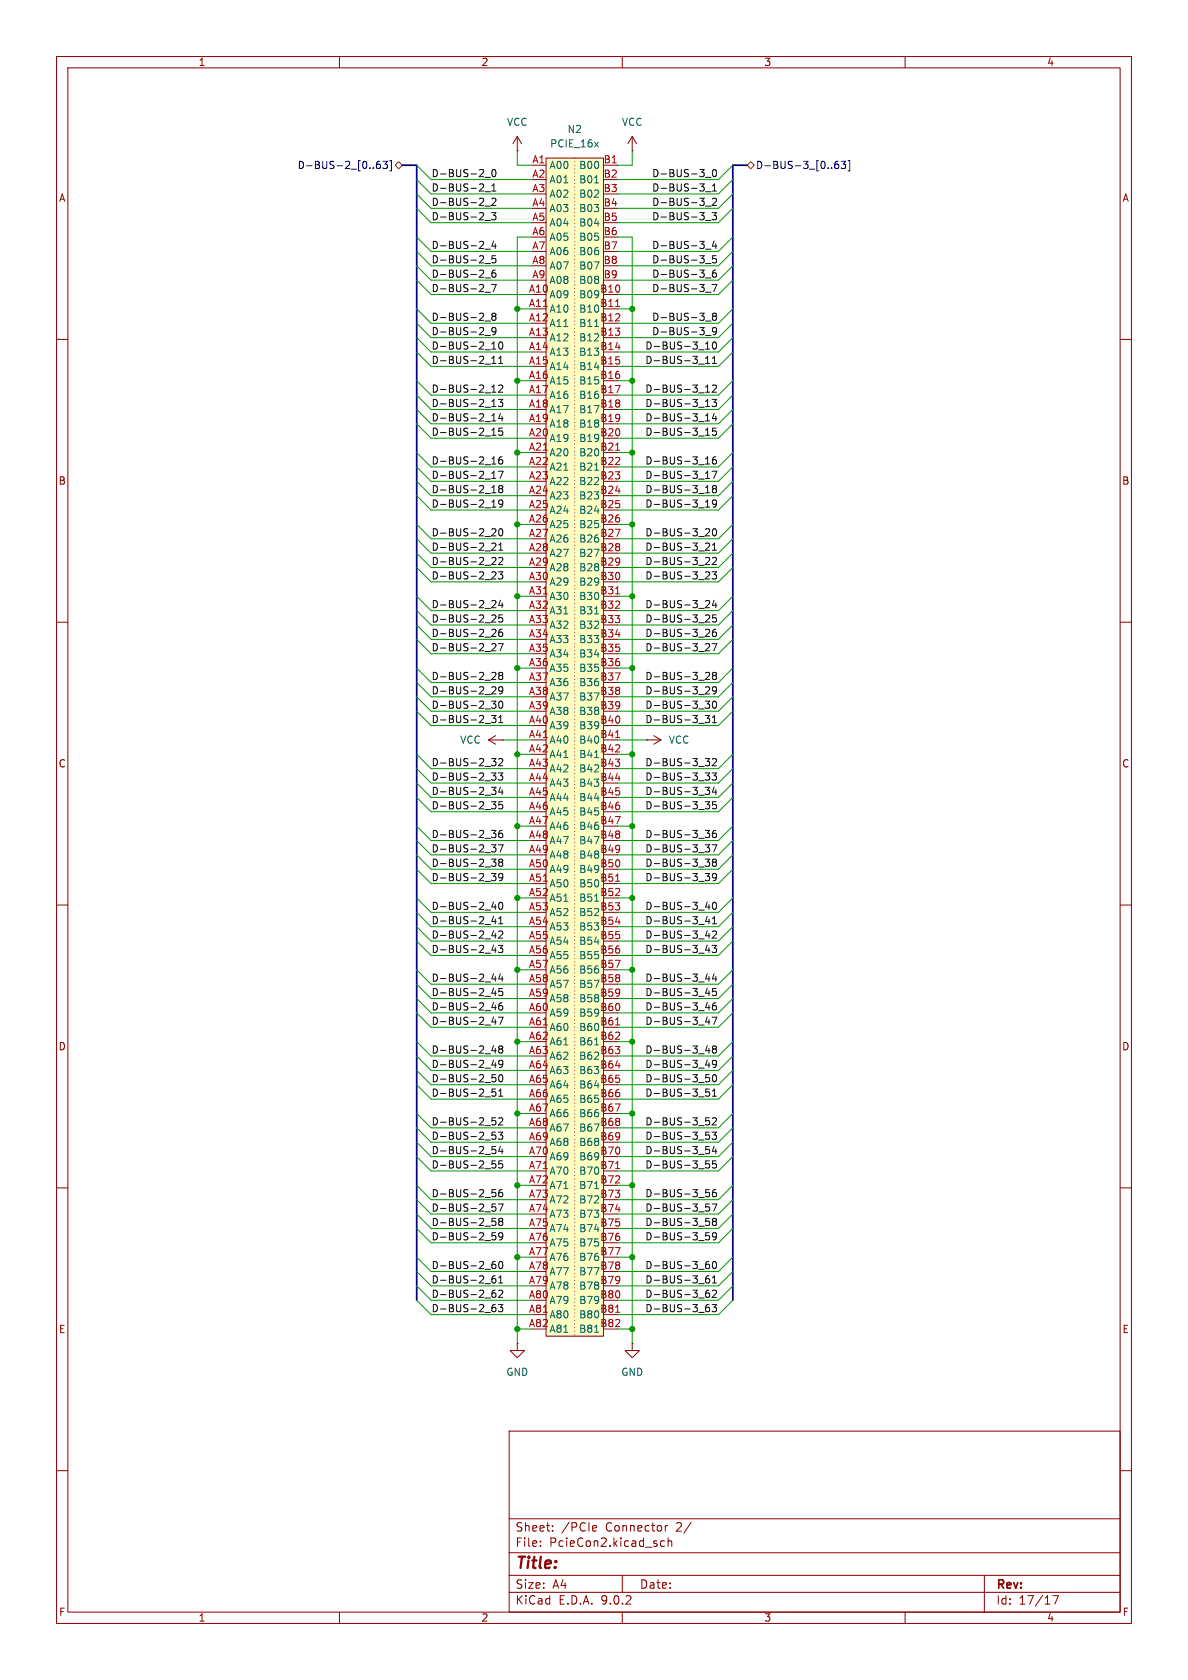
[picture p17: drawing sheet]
<svg xmlns="http://www.w3.org/2000/svg" width="210mm" height="297mm" viewBox="0 0 210 297" stroke-linecap="round" stroke-linejoin="round" font-family="sans-serif">
<defs><g id="words">
<text font-size="2.8" fill="#840000" x="91" y="277.9">Title:</text>
<g font-size="2.1" fill="#840000">
<text x="91" y="273.7">File:</text>
<text x="91" y="271">Sheet:</text>
<text x="97.1" y="273.7">PcieCon2.kicad_sch</text>
<text x="99.2" y="271">/PCIe</text>
<text x="107.1" y="271">Connector</text>
<text x="119.7" y="271">2/</text>
<text x="91" y="281.1">Size:</text>
<text x="97.7" y="281.1">A4</text>
<text x="113" y="281.1">Date:</text>
<text x="176" y="281.3">Rev:</text>
<text x="91" y="283.9">KiCad</text>
<text x="98.7" y="283.9">E.D.A.</text>
<text x="106.3" y="283.9">9.0.2</text>
<text x="176" y="283.9">Id:</text>
<text x="180.1" y="283.9">17/17</text>
</g>
<g font-size="1.8" fill="#840000">
<text x="35" y="11.9">1</text>
<text x="85" y="11.9">2</text>
<text x="135" y="11.9">3</text>
<text x="185" y="11.9">4</text>
<text x="10.3" y="35.9">A</text>
<text x="198.4" y="35.9">A</text>
<text x="10.3" y="85.9">B</text>
<text x="198.3" y="85.9">B</text>
<text x="10.3" y="135.9">C</text>
<text x="198.3" y="135.9">C</text>
<text x="10.3" y="185.9">D</text>
<text x="198.3" y="185.9">D</text>
<text x="10.3" y="235.9">E</text>
<text x="198.3" y="235.9">E</text>
<text x="10.3" y="285.9">F</text>
<text x="35" y="286.9">1</text>
<text x="85" y="286.9">2</text>
<text x="135" y="286.9">3</text>
<text x="185" y="286.9">4</text>
<text x="198.4" y="285.9">F</text>
</g>
<g font-size="1.8" fill="#006464">
<text x="89.5" y="22.5">VCC</text>
<text x="100.2" y="23.7">N2</text>
<text x="109.8" y="22.5">VCC</text>
<text x="97.1" y="26.3">PCIE_16x</text>
<text x="97" y="30.1">A00</text>
<text x="97" y="32.6">A01</text>
<text x="97" y="35.2">A02</text>
<text x="102.3" y="30.1">B00</text>
<text x="102.3" y="32.6">B01</text>
<text x="102.3" y="35.2">B02</text>
<text x="97" y="37.7">A03</text>
<text x="97" y="40.2">A04</text>
<text x="102.3" y="37.7">B03</text>
<text x="102.3" y="40.2">B04</text>
<text x="97" y="42.8">A05</text>
<text x="97" y="45.3">A06</text>
<text x="97" y="47.9">A07</text>
<text x="102.3" y="42.8">B05</text>
<text x="102.3" y="45.3">B06</text>
<text x="102.3" y="47.9">B07</text>
<text x="102.3" y="50.4">B08</text>
<text x="102.3" y="52.9">B09</text>
<text x="97" y="55.5">A10</text>
<text x="102.3" y="55.5">B10</text>
<text x="102.3" y="58">B11</text>
<text x="97" y="63.1">A13</text>
<text x="102.3" y="60.6">B12</text>
<text x="102.3" y="63.1">B13</text>
<text x="102.3" y="65.6">B14</text>
<text x="97" y="70.7">A16</text>
<text x="102.3" y="68.2">B15</text>
<text x="102.3" y="70.7">B16</text>
<text x="102.3" y="73.3">B17</text>
<text x="102.3" y="75.8">B18</text>
<text x="97" y="80.9">A20</text>
<text x="102.3" y="78.3">B19</text>
<text x="102.3" y="80.9">B20</text>
<text x="102.3" y="83.4">B21</text>
<text x="97" y="88.5">A23</text>
<text x="102.3" y="86">B22</text>
<text x="102.3" y="88.5">B23</text>
<text x="102.3" y="91">B24</text>
<text x="102.3" y="93.6">B25</text>
<text x="97" y="96.1">A26</text>
<text x="102.3" y="96.1">B26</text>
<text x="102.3" y="98.7">B27</text>
<text x="102.3" y="101.2">B28</text>
<text x="97" y="106.3">A30</text>
<text x="102.3" y="103.7">B29</text>
<text x="102.3" y="106.3">B30</text>
<text x="97" y="113.9">A33</text>
<text x="102.3" y="108.8">B31</text>
<text x="102.3" y="111.4">B32</text>
<text x="102.3" y="113.9">B33</text>
<text x="97" y="116.4">A34</text>
<text x="102.3" y="116.4">B34</text>
<text x="102.3" y="119">B35</text>
<text x="97" y="121.5">A36</text>
<text x="97" y="124.1">A37</text>
<text x="102.3" y="121.5">B36</text>
<text x="102.3" y="124.1">B37</text>
<text x="81.2" y="131.7">VCC</text>
<text x="97" y="131.7">A40</text>
<text x="102.3" y="126.6">B38</text>
<text x="102.3" y="129.1">B39</text>
<text x="102.3" y="131.7">B40</text>
<text x="118.1" y="131.7">VCC</text>
<text x="102.3" y="134.2">B41</text>
<text x="102.3" y="136.8">B42</text>
<text x="97" y="139.3">A43</text>
<text x="102.3" y="139.3">B43</text>
<text x="102.3" y="141.8">B44</text>
<text x="97" y="146.9">A46</text>
<text x="102.3" y="144.4">B45</text>
<text x="102.3" y="146.9">B46</text>
<text x="102.3" y="149.5">B47</text>
<text x="102.3" y="152">B48</text>
<text x="102.3" y="154.5">B49</text>
<text x="97" y="157.1">A50</text>
<text x="102.3" y="157.1">B50</text>
<text x="102.3" y="159.6">B51</text>
<text x="97" y="164.7">A53</text>
<text x="97" y="167.2">A54</text>
<text x="102.3" y="162.2">B52</text>
<text x="102.3" y="164.7">B53</text>
<text x="102.3" y="167.2">B54</text>
<text x="97" y="172.3">A56</text>
<text x="102.3" y="169.8">B55</text>
<text x="102.3" y="172.3">B56</text>
<text x="97" y="174.9">A57</text>
<text x="102.3" y="174.9">B57</text>
<text x="102.3" y="177.4">B58</text>
<text x="102.3" y="179.9">B59</text>
<text x="97" y="182.5">A60</text>
<text x="102.3" y="182.5">B60</text>
<text x="102.3" y="185">B61</text>
<text x="97" y="190.1">A63</text>
<text x="102.3" y="187.6">B62</text>
<text x="102.3" y="190.1">B63</text>
<text x="97" y="192.6">A64</text>
<text x="97" y="197.7">A66</text>
<text x="102.3" y="192.6">B64</text>
<text x="102.3" y="195.2">B65</text>
<text x="102.3" y="197.7">B66</text>
<text x="97" y="200.3">A67</text>
<text x="102.3" y="200.3">B67</text>
<text x="102.3" y="202.8">B68</text>
<text x="97" y="207.9">A70</text>
<text x="102.3" y="205.3">B69</text>
<text x="102.3" y="207.9">B70</text>
<text x="97" y="215.5">A73</text>
<text x="102.3" y="210.4">B71</text>
<text x="102.3" y="213">B72</text>
<text x="102.3" y="215.5">B73</text>
<text x="102.3" y="218">B74</text>
<text x="102.3" y="220.6">B75</text>
<text x="97" y="223.1">A76</text>
<text x="102.3" y="223.1">B76</text>
<text x="102.3" y="225.7">B77</text>
<text x="97" y="233.3">A80</text>
<text x="102.3" y="228.2">B78</text>
<text x="102.3" y="230.7">B79</text>
<text x="102.3" y="233.3">B80</text>
<text x="97" y="235.8">A81</text>
<text x="102.3" y="235.8">B81</text>
<text x="89.4" y="243.4">GND</text>
<text x="109.7" y="243.4">GND</text>
</g>
<g font-size="1.8" fill="#a90000">
<text x="94" y="29">A1</text>
<text x="106.6" y="29">B1</text>
<text x="94" y="31.5">A2</text>
<text x="94" y="34">A3</text>
<text x="106.6" y="31.5">B2</text>
<text x="106.6" y="34">B3</text>
<text x="94" y="36.6">A4</text>
<text x="94" y="39.1">A5</text>
<text x="94" y="41.7">A6</text>
<text x="106.6" y="36.6">B4</text>
<text x="106.6" y="39.1">B5</text>
<text x="106.6" y="41.7">B6</text>
<text x="94" y="44.2">A7</text>
<text x="94" y="46.7">A8</text>
<text x="106.6" y="44.2">B7</text>
<text x="106.6" y="46.7">B8</text>
<text x="93.4" y="51.8">A10</text>
<text x="94" y="49.3">A9</text>
<text x="97" y="50.4">A08</text>
<text x="97" y="52.9">A09</text>
<text x="106" y="51.8">B10</text>
<text x="106.6" y="49.3">B9</text>
<text x="93.4" y="54.4">A11</text>
<text x="93.4" y="56.9">A12</text>
<text x="93.4" y="59.4">A13</text>
<text x="97" y="58">A11</text>
<text x="106" y="54.4">B11</text>
<text x="106" y="56.9">B12</text>
<text x="106" y="59.4">B13</text>
<text x="93.4" y="62">A14</text>
<text x="93.4" y="64.5">A15</text>
<text x="97" y="60.6">A12</text>
<text x="97" y="65.6">A14</text>
<text x="106" y="62">B14</text>
<text x="106" y="64.5">B15</text>
<text x="93.4" y="67.1">A16</text>
<text x="93.4" y="69.6">A17</text>
<text x="97" y="68.2">A15</text>
<text x="106" y="67.1">B16</text>
<text x="106" y="69.6">B17</text>
<text x="93.4" y="72.1">A18</text>
<text x="93.4" y="74.7">A19</text>
<text x="93.4" y="77.2">A20</text>
<text x="97" y="73.3">A17</text>
<text x="97" y="75.8">A18</text>
<text x="106" y="72.1">B18</text>
<text x="106" y="74.7">B19</text>
<text x="106" y="77.2">B20</text>
<text x="93.4" y="79.8">A21</text>
<text x="93.4" y="82.3">A22</text>
<text x="97" y="78.3">A19</text>
<text x="97" y="83.4">A21</text>
<text x="106" y="79.8">B21</text>
<text x="106" y="82.3">B22</text>
<text x="93.4" y="84.8">A23</text>
<text x="93.4" y="87.4">A24</text>
<text x="93.4" y="89.9">A25</text>
<text x="97" y="86">A22</text>
<text x="106" y="84.8">B23</text>
<text x="106" y="87.4">B24</text>
<text x="106" y="89.9">B25</text>
<text x="93.4" y="92.5">A26</text>
<text x="93.4" y="95">A27</text>
<text x="97" y="91">A24</text>
<text x="97" y="93.6">A25</text>
<text x="106" y="92.5">B26</text>
<text x="106" y="95">B27</text>
<text x="93.4" y="97.5">A28</text>
<text x="93.4" y="100.1">A29</text>
<text x="97" y="98.7">A27</text>
<text x="97" y="101.2">A28</text>
<text x="106" y="97.5">B28</text>
<text x="106" y="100.1">B29</text>
<text x="93.4" y="102.6">A30</text>
<text x="93.4" y="105.2">A31</text>
<text x="93.4" y="107.7">A32</text>
<text x="97" y="103.7">A29</text>
<text x="106" y="102.6">B30</text>
<text x="106" y="105.2">B31</text>
<text x="106" y="107.7">B32</text>
<text x="93.4" y="110.2">A33</text>
<text x="93.4" y="112.8">A34</text>
<text x="97" y="108.8">A31</text>
<text x="97" y="111.4">A32</text>
<text x="106" y="110.2">B33</text>
<text x="106" y="112.8">B34</text>
<text x="93.4" y="115.3">A35</text>
<text x="93.4" y="117.9">A36</text>
<text x="97" y="119">A35</text>
<text x="106" y="115.3">B35</text>
<text x="106" y="117.9">B36</text>
<text x="93.4" y="120.4">A37</text>
<text x="93.4" y="122.9">A38</text>
<text x="93.4" y="125.5">A39</text>
<text x="106" y="120.4">B37</text>
<text x="106" y="122.9">B38</text>
<text x="106" y="125.5">B39</text>
<text x="93.4" y="128">A40</text>
<text x="93.4" y="130.6">A41</text>
<text x="97" y="126.6">A38</text>
<text x="97" y="129.1">A39</text>
<text x="106" y="128">B40</text>
<text x="106" y="130.6">B41</text>
<text x="93.4" y="133.1">A42</text>
<text x="93.4" y="135.6">A43</text>
<text x="97" y="134.2">A41</text>
<text x="97" y="136.8">A42</text>
<text x="106" y="133.1">B42</text>
<text x="106" y="135.6">B43</text>
<text x="93.4" y="138.2">A44</text>
<text x="93.4" y="140.7">A45</text>
<text x="93.4" y="143.3">A46</text>
<text x="97" y="141.8">A44</text>
<text x="106" y="138.2">B44</text>
<text x="106" y="140.7">B45</text>
<text x="106" y="143.3">B46</text>
<text x="93.4" y="145.8">A47</text>
<text x="93.4" y="148.3">A48</text>
<text x="97" y="144.4">A45</text>
<text x="97" y="149.5">A47</text>
<text x="106" y="145.8">B47</text>
<text x="106" y="148.3">B48</text>
<text x="93.4" y="150.9">A49</text>
<text x="93.4" y="153.4">A50</text>
<text x="93.4" y="156">A51</text>
<text x="97" y="152">A48</text>
<text x="97" y="154.5">A49</text>
<text x="106" y="150.9">B49</text>
<text x="106" y="153.4">B50</text>
<text x="106" y="156">B51</text>
<text x="93.4" y="158.5">A52</text>
<text x="93.4" y="161">A53</text>
<text x="97" y="159.6">A51</text>
<text x="106" y="158.5">B52</text>
<text x="106" y="161">B53</text>
<text x="93.4" y="163.6">A54</text>
<text x="93.4" y="166.1">A55</text>
<text x="97" y="162.2">A52</text>
<text x="106" y="163.6">B54</text>
<text x="106" y="166.1">B55</text>
<text x="93.4" y="168.7">A56</text>
<text x="93.4" y="171.2">A57</text>
<text x="93.4" y="173.7">A58</text>
<text x="97" y="169.8">A55</text>
<text x="106" y="168.7">B56</text>
<text x="106" y="171.2">B57</text>
<text x="106" y="173.7">B58</text>
<text x="93.4" y="176.3">A59</text>
<text x="93.4" y="178.8">A60</text>
<text x="97" y="177.4">A58</text>
<text x="97" y="179.9">A59</text>
<text x="106" y="176.3">B59</text>
<text x="106" y="178.8">B60</text>
<text x="93.4" y="181.4">A61</text>
<text x="93.4" y="183.9">A62</text>
<text x="97" y="185">A61</text>
<text x="106" y="181.4">B61</text>
<text x="106" y="183.9">B62</text>
<text x="93.4" y="186.4">A63</text>
<text x="93.4" y="189">A64</text>
<text x="93.4" y="191.5">A65</text>
<text x="97" y="187.6">A62</text>
<text x="106" y="186.4">B63</text>
<text x="106" y="189">B64</text>
<text x="106" y="191.5">B65</text>
<text x="93.4" y="194.1">A66</text>
<text x="93.4" y="196.6">A67</text>
<text x="97" y="195.2">A65</text>
<text x="106" y="194.1">B66</text>
<text x="106" y="196.6">B67</text>
<text x="93.4" y="199.1">A68</text>
<text x="93.4" y="201.7">A69</text>
<text x="97" y="202.8">A68</text>
<text x="106" y="199.1">B68</text>
<text x="106" y="201.7">B69</text>
<text x="93.4" y="204.2">A70</text>
<text x="93.4" y="206.8">A71</text>
<text x="93.4" y="209.3">A72</text>
<text x="97" y="205.3">A69</text>
<text x="106" y="204.2">B70</text>
<text x="106" y="206.8">B71</text>
<text x="106" y="209.3">B72</text>
<text x="93.4" y="211.8">A73</text>
<text x="93.4" y="214.4">A74</text>
<text x="97" y="210.4">A71</text>
<text x="97" y="213">A72</text>
<text x="106" y="211.8">B73</text>
<text x="106" y="214.4">B74</text>
<text x="93.4" y="216.9">A75</text>
<text x="93.4" y="219.5">A76</text>
<text x="93.4" y="222">A77</text>
<text x="97" y="218">A74</text>
<text x="97" y="220.6">A75</text>
<text x="106" y="216.9">B75</text>
<text x="106" y="219.5">B76</text>
<text x="106" y="222">B77</text>
<text x="93.4" y="224.5">A78</text>
<text x="93.4" y="227.1">A79</text>
<text x="97" y="225.7">A77</text>
<text x="106" y="224.5">B78</text>
<text x="106" y="227.1">B79</text>
<text x="93.4" y="229.6">A80</text>
<text x="93.4" y="232.2">A81</text>
<text x="97" y="228.2">A78</text>
<text x="97" y="230.7">A79</text>
<text x="106" y="229.6">B80</text>
<text x="106" y="232.2">B81</text>
<text x="93.4" y="234.7">A82</text>
<text x="106" y="234.7">B82</text>
</g>
<g font-size="1.8" fill="#000084">
<text x="52.5" y="30.1">D-BUS-2_[0..63]</text>
<text x="133.5" y="30.1">D-BUS-3_[0..63]</text>
</g>
<g font-size="1.8" fill="#0f0f0f">
<text x="76.2" y="31.4">D-BUS-2_0</text>
<text x="76.2" y="33.9">D-BUS-2_1</text>
<text x="115.2" y="31.4">D-BUS-3_0</text>
<text x="115.2" y="33.9">D-BUS-3_1</text>
<text x="76.2" y="39">D-BUS-2_3</text>
<text x="76.2" y="36.5">D-BUS-2_2</text>
<text x="115.2" y="39">D-BUS-3_3</text>
<text x="115.2" y="36.5">D-BUS-3_2</text>
<text x="76.2" y="44.1">D-BUS-2_4</text>
<text x="76.2" y="46.6">D-BUS-2_5</text>
<text x="115.2" y="44.1">D-BUS-3_4</text>
<text x="115.2" y="46.6">D-BUS-3_5</text>
<text x="76.2" y="49.2">D-BUS-2_6</text>
<text x="76.2" y="51.7">D-BUS-2_7</text>
<text x="115.2" y="51.7">D-BUS-3_7</text>
<text x="115.2" y="49.2">D-BUS-3_6</text>
<text x="76.2" y="56.8">D-BUS-2_8</text>
<text x="76.2" y="59.3">D-BUS-2_9</text>
<text x="115.2" y="59.3">D-BUS-3_9</text>
<text x="115.2" y="56.8">D-BUS-3_8</text>
<text x="76.2" y="61.9">D-BUS-2_10</text>
<text x="76.2" y="64.4">D-BUS-2_11</text>
<text x="114" y="61.9">D-BUS-3_10</text>
<text x="114" y="64.4">D-BUS-3_11</text>
<text x="76.2" y="69.5">D-BUS-2_12</text>
<text x="114" y="69.5">D-BUS-3_12</text>
<text x="76.2" y="77.1">D-BUS-2_15</text>
<text x="76.2" y="74.6">D-BUS-2_14</text>
<text x="76.2" y="72">D-BUS-2_13</text>
<text x="114" y="74.6">D-BUS-3_14</text>
<text x="114" y="72">D-BUS-3_13</text>
<text x="114" y="77.1">D-BUS-3_15</text>
<text x="76.2" y="82.2">D-BUS-2_16</text>
<text x="114" y="82.2">D-BUS-3_16</text>
<text x="76.2" y="84.7">D-BUS-2_17</text>
<text x="76.2" y="87.3">D-BUS-2_18</text>
<text x="76.2" y="89.8">D-BUS-2_19</text>
<text x="114" y="89.8">D-BUS-3_19</text>
<text x="114" y="87.3">D-BUS-3_18</text>
<text x="114" y="84.7">D-BUS-3_17</text>
<text x="76.2" y="94.9">D-BUS-2_20</text>
<text x="114" y="94.9">D-BUS-3_20</text>
<text x="76.2" y="100">D-BUS-2_22</text>
<text x="76.2" y="97.4">D-BUS-2_21</text>
<text x="114" y="100">D-BUS-3_22</text>
<text x="114" y="97.4">D-BUS-3_21</text>
<text x="76.2" y="102.5">D-BUS-2_23</text>
<text x="76.2" y="107.6">D-BUS-2_24</text>
<text x="114" y="107.6">D-BUS-3_24</text>
<text x="114" y="102.5">D-BUS-3_23</text>
<text x="76.2" y="110.1">D-BUS-2_25</text>
<text x="76.2" y="112.7">D-BUS-2_26</text>
<text x="114" y="110.1">D-BUS-3_25</text>
<text x="114" y="112.7">D-BUS-3_26</text>
<text x="76.2" y="115.2">D-BUS-2_27</text>
<text x="114" y="115.2">D-BUS-3_27</text>
<text x="76.2" y="122.8">D-BUS-2_29</text>
<text x="76.2" y="120.3">D-BUS-2_28</text>
<text x="76.2" y="125.4">D-BUS-2_30</text>
<text x="114" y="125.4">D-BUS-3_30</text>
<text x="114" y="122.8">D-BUS-3_29</text>
<text x="114" y="120.3">D-BUS-3_28</text>
<text x="76.2" y="127.9">D-BUS-2_31</text>
<text x="114" y="127.9">D-BUS-3_31</text>
<text x="76.2" y="135.5">D-BUS-2_32</text>
<text x="114" y="135.5">D-BUS-3_32</text>
<text x="76.2" y="138.1">D-BUS-2_33</text>
<text x="76.2" y="140.6">D-BUS-2_34</text>
<text x="76.2" y="143.2">D-BUS-2_35</text>
<text x="114" y="138.1">D-BUS-3_33</text>
<text x="114" y="140.6">D-BUS-3_34</text>
<text x="114" y="143.2">D-BUS-3_35</text>
<text x="76.2" y="148.2">D-BUS-2_36</text>
<text x="114" y="148.2">D-BUS-3_36</text>
<text x="76.2" y="155.9">D-BUS-2_39</text>
<text x="76.2" y="150.8">D-BUS-2_37</text>
<text x="76.2" y="153.3">D-BUS-2_38</text>
<text x="114" y="155.9">D-BUS-3_39</text>
<text x="114" y="150.8">D-BUS-3_37</text>
<text x="114" y="153.3">D-BUS-3_38</text>
<text x="76.2" y="160.9">D-BUS-2_40</text>
<text x="114" y="160.9">D-BUS-3_40</text>
<text x="76.2" y="166">D-BUS-2_42</text>
<text x="76.2" y="163.5">D-BUS-2_41</text>
<text x="114" y="163.5">D-BUS-3_41</text>
<text x="114" y="166">D-BUS-3_42</text>
<text x="76.2" y="173.6">D-BUS-2_44</text>
<text x="76.2" y="168.6">D-BUS-2_43</text>
<text x="114" y="168.6">D-BUS-3_43</text>
<text x="114" y="173.6">D-BUS-3_44</text>
<text x="76.2" y="176.2">D-BUS-2_45</text>
<text x="76.2" y="178.7">D-BUS-2_46</text>
<text x="114" y="178.7">D-BUS-3_46</text>
<text x="114" y="176.2">D-BUS-3_45</text>
<text x="76.2" y="181.3">D-BUS-2_47</text>
<text x="114" y="181.3">D-BUS-3_47</text>
<text x="76.2" y="188.9">D-BUS-2_49</text>
<text x="76.2" y="191.4">D-BUS-2_50</text>
<text x="76.2" y="186.3">D-BUS-2_48</text>
<text x="114" y="186.3">D-BUS-3_48</text>
<text x="114" y="188.9">D-BUS-3_49</text>
<text x="114" y="191.4">D-BUS-3_50</text>
<text x="76.2" y="194">D-BUS-2_51</text>
<text x="114" y="194">D-BUS-3_51</text>
<text x="76.2" y="201.6">D-BUS-2_53</text>
<text x="76.2" y="199">D-BUS-2_52</text>
<text x="114" y="201.6">D-BUS-3_53</text>
<text x="114" y="199">D-BUS-3_52</text>
<text x="76.2" y="206.7">D-BUS-2_55</text>
<text x="76.2" y="204.1">D-BUS-2_54</text>
<text x="114" y="204.1">D-BUS-3_54</text>
<text x="114" y="206.7">D-BUS-3_55</text>
<text x="76.2" y="214.3">D-BUS-2_57</text>
<text x="76.2" y="211.7">D-BUS-2_56</text>
<text x="114" y="214.3">D-BUS-3_57</text>
<text x="114" y="211.7">D-BUS-3_56</text>
<text x="76.2" y="216.8">D-BUS-2_58</text>
<text x="76.2" y="219.4">D-BUS-2_59</text>
<text x="114" y="219.4">D-BUS-3_59</text>
<text x="114" y="216.8">D-BUS-3_58</text>
<text x="76.2" y="227">D-BUS-2_61</text>
<text x="76.2" y="224.4">D-BUS-2_60</text>
<text x="114" y="227">D-BUS-3_61</text>
<text x="114" y="224.4">D-BUS-3_60</text>
<text x="76.2" y="229.5">D-BUS-2_62</text>
<text x="76.2" y="232.1">D-BUS-2_63</text>
<text x="114" y="229.5">D-BUS-3_62</text>
<text x="114" y="232.1">D-BUS-3_63</text>
</g>
</g></defs>
<g fill="none" stroke="#840000" stroke-width=".18">
<path d="M10 10h190v277h-190zM12 12h186v273h-186zM60 10v2M110 10v2M160 10v2M111.8 26.7h.1M111.8 24.1l.7 1.3M111.8 24.1l-.8 1.3M111.8 24.1v2.6M10 60h2M198 60h2M10 110h2"/>
<path d="M198 110h2M86.4 130.8l1.2 .8M86.4 130.8h2.5M87.6 130l-1.2 .8M88.9 130.8h.1M10 160h2M198 160h2M10 210h2M198 210h2M90 253h108v32h-108zM10 260h2M90 278.5h108"/>
<path d="M90 274.5h108M90 268.5h108M95.5 273.2v.2M95.5 272.5v.1M97.7 270.5v.2M97.7 269.8v.1M105 269.7l.4 .1 .1 .2-.7 .2M105.4 270.6l-.4 .1M110 278.5v3M117.5 272.5l-.5-.1-.2 .3v.4l.1 .2h.6M117.6 269.7v1M118 269.7l-.2 .1-.2 .2"/>
<path d="M118.1 272.5l.2-.1 .4 .1 .1 .9M118.1 271.9v1.5M174 278.5v6.5M198 260h2M60 285v2M90 281.5h108M110 285v2M160 285v2M186.1 282.1h1l-.6 1.5"/>
</g>
<path d="M96.5 27.9h10.2v208.3h-10.2z" fill="#ffffc2"/>
<g fill="none" stroke="#840000" stroke-width=".18">
<path d="M91.4 26.7h.1M91.4 24.1l-.7 1.3M91.4 24.1l.8 1.3M91.4 24.1v2.6M94 29.2h2.5M96.5 27.9h10.2v208.3h-10.2zM106.7 29.2h2.5M114.3 130.8h.1M114.3 130.8h2.5M115.6 130l1.2 .8M116.8 130.8l-1.2 .8M91.4 237.5v1.3h1.3l-1.3 1.2-1.2-1.2h1.2"/>
<path d="M91.4 237.5h.1M111.8 237.5v1.3h-1.3l1.3 1.2 1.2-1.2h-1.2M111.8 237.5h.1"/>
</g>
<path d="M101.6 27.9v208.3" fill="none" stroke="#840000" stroke-width=".18" stroke-dasharray="0 .6"/>
<path d="M105.1 32.3h.7M105.1 25.1l.7 .9M105.8 25.1l-.7 .9M105.1 57.7h.7M105.1 83.1h.7M105.1 108.5h.7M105.1 133.9h.7M105.1 159.3h.7M105.1 184.7h.7M105.1 210.1h.7M105.1 235.5h.7" fill="none" stroke="#006464" stroke-width=".18"/>
<path d="M108.8 54.2h.8M108.8 79.6h.8M108.8 105h.8M108.8 130.4h.8M108.8 155.8h.8M108.8 181.2h.8M108.8 206.6h.8M108.8 232h.8" fill="none" stroke="#a90000" stroke-width=".18"/>
<path d="M66 29.7v.1M67.1 28.5l-.3 .1a.86 .86 0 0 0 0 1.2l.4-.1 .1-.5-.3-.2-.3 .1-.2 .1M67.7 28.5h.8l-.5 .5 .4 .1v.6l-.2 .1-.5-.1M68.9 28.4h.3v1.8h-.3M147 29.7v.1M148.2 28.5l-.4 .1a.86 .86 0 0 0 0 1.2l.4-.1 .1-.5-.3-.2-.3 .1-.1 .1M148.7 28.5h.8l-.4 .5 .3 .1v.6l-.2 .1-.5-.1M149.9 28.4h.3v1.8h-.3" fill="none" stroke="#000084" stroke-width=".18"/>
<path d="M69.8 29.2l.7-.6 .6 .6-.6 .6zM132.1 29.2l.6-.6 .6 .6-.6 .6z" fill="none" stroke="#725600" stroke-width=".18"/>
<g fill="none" stroke="#0f0f0f" stroke-width=".18">
<path d="M85.7 31.4h1M85.7 39h1M85.7 33.9h1M85.7 36.4h1M86.9 37.6h.8l-.5 .5 .4 .1v.5l-.2 .2-.5-.2M86.9 35.2l.5-.2 .3 .4-.8 .9h.8M86.9 32.9l.4-.4v1.3M86.9 33.8h.8M87.1 30.1l.1-.1a.68 .68 0 0 1 .5 .6 .68 .68 0 0 1-.5 .6l-.1-.1-.2-.3zM124.7 31.4h1M124.7 39h1M124.7 33.9h1"/>
<path d="M124.7 36.4h1M125.9 37.6h.8l-.5 .5 .4 .1v.5l-.2 .2-.5-.2M125.9 35.2l.5-.2 .3 .4-.8 .9h.8M125.9 32.9l.4-.4v1.3M125.9 33.8h.8M126.1 30.1l.1-.1a.68 .68 0 0 1 .5 .6 .68 .68 0 0 1-.5 .6l-.1-.1-.2-.3zM85.7 44.1h1M85.7 51.7h1M85.7 59.3h1M85.7 49.1h1M85.7 46.6h1M85.7 56.8h1"/>
<path d="M86.9 50.3h.8l-.5 1.3M87.2 55.9l-.3-.2 .3-.3h.2l.3 .2-.3 .3M87.2 55.9l-.3 .3 .1 .3 .2 .1h.3l.2-.2v-.2l-.3-.3M87.2 55.9h.2M87.2 42.6l-.3 .9h.8M87.5 47.7l-.3 .1a.86 .86 0 0 0 0 1.2l.4-.1 .1-.4-.3-.3-.3 .1-.2 .2M87.5 43.1v.8M87.6 45.2h-.6l-.1 .6 .2-.1 .4 .1 .2 .1-.1 .5-.2 .1-.5-.1M87.7 58.5l-.3 .2h-.2l-.3-.2 .2-.5 .3-.1 .2 .1a.84 .84 0 0 1-.3 1.2h-.2M124.7 44.1h1M124.7 51.7h1M124.7 59.3h1"/>
<path d="M124.7 49.1h1M124.7 46.6h1M124.7 56.8h1M125.9 50.3h.8l-.5 1.3M126.2 55.9l-.3-.2 .3-.3h.2l.3 .2-.3 .3M126.2 55.9l-.3 .3 .1 .3 .2 .1h.3l.2-.2v-.2l-.3-.3M126.2 55.9h.2M126.2 42.6l-.3 .9h.8M126.5 47.7l-.3 .1a.86 .86 0 0 0 0 1.2l.4-.1 .1-.4-.3-.3-.3 .1-.2 .2M126.5 43.1v.8M126.6 45.2h-.6l-.1 .6 .2-.1 .4 .1 .2 .1-.1 .5-.2 .1-.5-.1M126.7 58.5l-.3 .2-.3-.1-.2-.1 .2-.5 .3-.1 .2 .1a.84 .84 0 0 1-.3 1.2h-.2"/>
<path d="M85.7 64.4h1M86.9 74.4h.8M86.9 61.7h.8M86.9 60.8l.4-.4v1.3M86.9 63.4l.4-.4v1.3M86.9 68.4l.4-.3v1.2M86.9 71l.4-.4v1.3M86.9 73.5l.4-.4v1.3M86.9 76.1l.4-.4v1.3M86.9 77h.8M86.9 69.3h.8M86.9 71.9h.8"/>
<path d="M86.9 64.3h.8M88.1 70.6h.8l-.4 .5 .3 .1v.6l-.2 .1-.5-.1M88.2 68.2l.4-.1 .3 .3-.8 .9h.8M88.2 63.4l.3-.4v1.3M88.2 64.3h.7M88.3 60.6l.2-.2a.68 .68 0 0 1 .4 .7 .68 .68 0 0 1-.4 .6l-.2-.1-.1-.4zM88.5 73.1l-.3 .9h.7M88.8 73.6v.8M88.8 75.7h-.6v.6l.1-.1h.5l.1 .2-.1 .4-.2 .2-.4-.2M123.5 64.4h1M124.7 74.4h.7M124.7 60.8l.4-.4v1.3"/>
<path d="M124.7 63.4l.4-.4v1.3M124.7 68.4l.4-.3v1.2M124.7 71l.4-.4v1.3M124.7 73.5l.4-.4v1.3M124.7 76.1l.4-.4v1.3M124.7 61.7h.7M124.7 77h.7M124.7 69.3h.7M124.7 71.9h.7M124.7 64.3h.7M125.9 70.6h.8l-.5 .5 .4 .1v.6l-.2 .1-.5-.1M125.9 68.2l.5-.1 .3 .3-.8 .9h.8"/>
<path d="M125.9 63.4l.4-.4v1.3M125.9 64.3h.8M126.1 60.6l.1-.2a.68 .68 0 0 1 .5 .7 .68 .68 0 0 1-.5 .6l-.1-.1-.2-.4zM126.2 73.1l-.3 .9h.8M126.5 73.6v.8M126.6 75.7h-.6l-.1 .6 .2-.1h.4l.2 .2-.1 .4-.2 .2-.5-.2M85.7 97.4h1M86.9 93.6l.5-.1 .3 .3-.8 .9h.8M86.9 96.1l.5-.1 .3 .4-.8 .9h.8M86.9 98.7l.5-.2 .3 .4-.8 .9h.8M86.9 82h.8M86.9 84.6h.8"/>
<path d="M86.9 81.1l.4-.3v1.2M86.9 83.7l.4-.4v1.3M86.9 86.2l.4-.4v1.3M86.9 88.8l.4-.4v1.3M86.9 87.1h.8M86.9 89.7h.8M88.1 83.3h.8l-.5 1.3M88.2 98.7l.4-.2 .3 .4-.8 .9h.8M88.2 96.4l.3-.4v1.3M88.2 97.3h.7M88.3 93.6l.2-.1a.68 .68 0 0 1 .4 .6 .68 .68 0 0 1-.4 .6l-.2-.1-.1-.3zM88.4 86.4l-.2-.3 .2-.3h.2l.3 .3-.3 .3"/>
<path d="M88.4 86.4l-.2 .2v.4l.2 .1h.4l.1-.2v-.3l-.3-.2M88.4 86.4h.2M88.8 80.8h-.4a.86 .86 0 0 0 0 1.2l.4-.1 .1-.4-.3-.2h-.3l-.1 .2M88.9 88.9l-.3 .3-.3-.1-.1-.2 .1-.5h.3l.2 .1a.84 .84 0 0 1-.3 1.2h-.2M123.5 97.4h1M124.7 93.6l.5-.1 .2 .3-.7 .9h.7M124.7 96.1l.5-.1 .2 .4-.7 .9h.7M124.7 98.7l.5-.2 .2 .4-.7 .9h.7M124.7 81.1l.4-.3v1.2M124.7 83.7l.4-.4v1.3M124.7 86.2l.4-.4v1.3M124.7 88.8l.4-.4v1.3"/>
<path d="M124.7 82h.7M124.7 84.6h.7M124.7 87.1h.7M124.7 89.7h.7M125.9 83.3h.8l-.5 1.3M125.9 98.7l.5-.2 .3 .4-.8 .9h.8M125.9 96.4l.4-.4v1.3M125.9 97.3h.8M126.1 93.6l.1-.1a.68 .68 0 0 1 .5 .6 .68 .68 0 0 1-.5 .6l-.1-.1-.2-.3zM126.2 86.4l-.3-.3 .3-.3h.2l.3 .3-.3 .3M126.2 86.4l-.3 .2 .1 .4 .2 .1h.3l.2-.2v-.3l-.3-.2M126.2 86.4h.2"/>
<path d="M126.5 80.8h-.3a.86 .86 0 0 0 0 1.2l.4-.1 .1-.4-.3-.2h-.3l-.2 .2M126.7 88.9l-.3 .3-.3-.1-.2-.2 .2-.5h.3l.2 .1a.84 .84 0 0 1-.3 1.2h-.2M86.9 101.2l.5-.1 .3 .4-.8 .9h.8M86.9 106.3l.5-.1 .3 .3-.8 .9h.8M86.9 108.8l.5-.1 .3 .4-.8 .9h.8M86.9 111.4l.5-.2 .3 .4-.8 .9h.8M86.9 113.9l.5-.1 .3 .4-.8 .9h.8M86.9 119l.5-.1 .3 .3-.8 .9h.8M88.1 101.1h.8l-.4 .5 .3 .1v.5l-.2 .2-.5-.2M88.1 113.8h.8l-.5 1.3M88.4 119.4l-.2-.2 .2-.3h.2l.3 .2-.3 .3M88.4 119.4l-.2 .3v.3l.2 .1h.4l.1-.2v-.2l-.3-.3"/>
<path d="M88.4 119.4h.2M88.5 106.1l-.3 .9h.7M88.8 111.2l-.4 .1a.86 .86 0 0 0 0 1.2l.4-.1 .1-.4-.3-.3-.3 .1-.1 .2M88.8 106.6v.8M88.8 108.7h-.6v.6l.1-.1 .5 .1 .1 .1-.1 .5-.2 .1-.4-.1M124.7 101.2l.5-.1 .2 .4-.7 .9h.7M124.7 106.3l.5-.1 .2 .3-.7 .9h.7M124.7 108.8l.5-.1 .2 .4-.7 .9h.7M124.7 111.4l.5-.2 .2 .4-.7 .9h.7M124.7 113.9l.5-.1 .2 .4-.7 .9h.7M124.7 119l.5-.1 .2 .3-.7 .9h.7M125.9 101.1h.8l-.5 .5 .4 .1v.5l-.2 .2-.5-.2"/>
<path d="M125.9 113.8h.8l-.5 1.3M126.2 119.4l-.3-.2 .3-.3h.2l.3 .2-.3 .3M126.2 119.4l-.3 .3 .1 .3 .2 .1h.3l.2-.2v-.2l-.3-.3M126.2 119.4h.2M126.2 106.1l-.3 .9h.8M126.5 111.2l-.3 .1a.86 .86 0 0 0 0 1.2l.4-.1 .1-.4-.3-.3-.3 .1-.2 .2M126.5 106.6v.8M126.6 108.7h-.6l-.1 .6 .2-.1 .4 .1 .2 .1-.1 .5-.2 .1-.5-.1M85.7 127.9h1M86.9 123.9h.8l-.5 .5 .4 .2v.5l-.2 .1-.5-.1M86.9 136.6h.8l-.5 .5 .4 .2v.5l-.2 .1-.5-.1M86.9 139.2h.8l-.5 .5 .4 .1v.5l-.2 .2-.5-.2"/>
<path d="M86.9 126.5h.8l-.5 .5 .4 .1v.5l-.2 .2-.5-.2M86.9 134.1h.8l-.5 .5 .4 .1v.6l-.2 .1-.5-.1M86.9 121.5l.5-.1 .3 .4-.8 .9h.8M88.1 136.6h.8l-.4 .5 .3 .2v.5l-.2 .1-.5-.1M88.2 134.2l.4-.1 .3 .4-.8 .9h.8M88.2 127.8h.7M88.2 126.9l.3-.4v1.3M88.3 124.1l.2-.2a.68 .68 0 0 1 .4 .7 .68 .68 0 0 1-.4 .6l-.2-.1-.1-.4zM88.5 139.1l-.3 .9h.7M88.8 139.6v.9M88.9 122l-.3 .2-.3-.1-.1-.1 .1-.5 .3-.1 .2 .1a.84 .84 0 0 1-.3 1.2h-.2M123.5 127.9h1"/>
<path d="M124.7 123.9h.7l-.4 .5 .4 .2v.5l-.2 .1-.5-.1M124.7 126.5h.7l-.4 .5 .4 .1v.5l-.2 .2-.5-.2M124.7 134.1h.7l-.4 .5 .4 .1v.6l-.2 .1-.5-.1M124.7 136.6h.7l-.4 .5 .4 .2v.5l-.2 .1-.5-.1M124.7 139.2h.7l-.4 .5 .4 .1v.5l-.2 .2-.5-.2M124.7 121.5l.5-.1 .2 .4-.7 .9h.7M125.9 136.6h.8l-.5 .5 .4 .2v.5l-.2 .1-.5-.1M125.9 134.2l.5-.1 .3 .4-.8 .9h.8M125.9 126.9l.4-.4v1.3M125.9 127.8h.8M126.1 124.1l.1-.2a.68 .68 0 0 1 .5 .7 .68 .68 0 0 1-.5 .6l-.1-.1-.2-.4zM126.2 139.1l-.3 .9h.8"/>
<path d="M126.5 139.6v.9M126.7 122l-.3 .2-.3-.1-.2-.1 .2-.5 .3-.1 .2 .1a.84 .84 0 0 1-.3 1.2h-.2M86.9 141.7h.8l-.5 .5 .4 .1v.6l-.2 .1-.5-.1M86.9 146.8h.8l-.5 .5 .4 .1v.6l-.2 .1-.5-.1M86.9 149.3h.8l-.5 .5 .4 .2v.5l-.2 .1-.5-.1M86.9 151.9h.8l-.5 .5 .4 .1v.5l-.2 .2-.5-.2M86.9 154.4h.8l-.5 .5 .4 .1v.6l-.2 .1-.5-.1M87.2 159.4l-.3 1h.8M87.5 159.9v.9M88.1 149.3h.8l-.5 1.3M88.3 159.6l.2-.1a.68 .68 0 0 1 .4 .6 .68 .68 0 0 1-.4 .7l-.2-.1-.1-.4zM88.4 152.4l-.2-.2 .2-.3h.2l.3 .2-.3 .3"/>
<path d="M88.4 152.4l-.2 .3v.3l.2 .2 .4-.1 .1-.2v-.2l-.3-.3M88.4 152.4h.2M88.8 146.8l-.4 .1a.86 .86 0 0 0 0 1.2l.4-.1 .1-.5-.3-.2-.3 .1-.1 .1M88.8 141.7h-.6v.6l.1-.1 .5 .1 .1 .2-.1 .4-.2 .1-.4-.1M88.9 155l-.3 .2h-.3l-.1-.2 .1-.5 .3-.1 .2 .1a.84 .84 0 0 1-.3 1.2h-.2M124.7 141.7h.7l-.4 .5 .4 .1v.6l-.2 .1-.5-.1M124.7 146.8h.7l-.4 .5 .4 .1v.6l-.2 .1-.5-.1M124.7 149.3h.7l-.4 .5 .4 .2v.5l-.2 .1-.5-.1M124.7 151.9h.7l-.4 .5 .4 .1v.5l-.2 .2-.5-.2M124.7 154.4h.7l-.4 .5 .4 .1v.6l-.2 .1-.5-.1M125 159.4l-.3 1h.8M125.3 159.9v.9"/>
<path d="M125.9 149.3h.8l-.5 1.3M126.1 159.6l.1-.1a.68 .68 0 0 1 .5 .6 .68 .68 0 0 1-.5 .7l-.1-.1-.2-.4zM126.2 152.4l-.3-.2 .3-.3h.2l.3 .2-.3 .3M126.2 152.4l-.3 .3 .1 .3 .2 .2 .3-.1 .2-.2v-.2l-.3-.3M126.2 152.4h.2M126.5 146.8l-.3 .1a.86 .86 0 0 0 0 1.2l.4-.1 .1-.5-.3-.2-.3 .1-.2 .1M126.6 141.7h-.6l-.1 .6 .2-.1 .4 .1 .2 .2-.1 .4-.2 .1-.5-.1M126.7 155l-.3 .2h-.3l-.2-.2 .2-.5 .3-.1 .2 .1a.84 .84 0 0 1-.3 1.2h-.2M85.7 163.4h1M87.2 162l-.3 .9h.8M87.2 179.8l-.3 .9h.8M87.2 177.2l-.3 .9h.8"/>
<path d="M87.2 174.7l-.3 .9h.8M87.2 172.1l-.3 1h.8M87.2 167.1l-.3 .9h.8M87.2 164.5l-.3 .9h.8M87.5 162.5v.8M87.5 165v.9M87.5 167.6v.8M87.5 172.6v.9M87.5 175.2v.8M87.5 177.7v.9M88.1 167.1h.8l-.4 .5 .3 .1v.6l-.2 .1-.5-.1M88.1 179.8h.8l-.5 1.3"/>
<path d="M88.2 164.7l.4-.1 .3 .4-.8 .9h.8M88.2 163.3h.7M88.2 162.4l.3-.4v1.3M88.5 172.1l-.3 1h.7M88.8 177.3h-.4a.86 .86 0 0 0 0 1.3l.4-.2 .1-.4-.3-.2h-.3l-.1 .2M88.8 172.6v.9M88.8 174.7h-.6v.7l.1-.2 .5 .1 .1 .2-.1 .4-.2 .1-.4-.1M123.5 163.4h1M125 162l-.3 .9h.8M125 179.8l-.3 .9h.8M125 177.2l-.3 .9h.8M125 174.7l-.3 .9h.8"/>
<path d="M125 172.1l-.3 1h.8M125 167.1l-.3 .9h.8M125 164.5l-.3 .9h.8M125.3 162.5v.8M125.3 165v.9M125.3 167.6v.8M125.3 172.6v.9M125.3 175.2v.8M125.3 177.7v.9M125.9 167.1h.8l-.5 .5 .4 .1v.6l-.2 .1-.5-.1M125.9 179.8h.8l-.5 1.3M125.9 164.7l.5-.1 .3 .4-.8 .9h.8"/>
<path d="M125.9 163.3h.8M125.9 162.4l.4-.4v1.3M126.2 172.1l-.3 1h.8M126.5 177.3h-.3a.86 .86 0 0 0 0 1.3l.4-.2 .1-.4-.3-.2h-.3l-.2 .2M126.5 172.6v.9M126.6 174.7h-.6l-.1 .7 .2-.2 .4 .1 .2 .2-.1 .4-.2 .1-.5-.1M85.7 193.9h1M87.2 187.4l-.3 .9h.8M87.2 184.8l-.3 1h.8M87.5 180.3v.8M87.5 185.3v.9M87.5 187.9v.8"/>
<path d="M87.6 190h-.6l-.1 .6 .2-.1h.4l.2 .2-.1 .4-.2 .2-.5-.2M87.6 192.5h-.6l-.1 .6 .2-.1 .4 .1 .2 .2-.1 .4-.2 .1-.5-.1M87.6 197.6h-.6l-.1 .6 .2-.1 .4 .1 .2 .1-.1 .5-.2 .1-.5-.1M88.2 197.7l.4-.1 .3 .4-.8 .9h.8M88.2 192.9l.3-.4v1.3M88.2 193.8h.7M88.3 190.1l.2-.1a.68 .68 0 0 1 .4 .6 .68 .68 0 0 1-.4 .7l-.2-.2-.1-.3zM88.4 185.5l-.2-.3 .2-.3h.2l.3 .2-.3 .4M88.4 185.5l-.2 .2v.4l.2 .1 .4-.1 .1-.2v-.2l-.3-.2M88.4 185.5h.2M88.9 188l-.3 .2h-.3l-.1-.2 .1-.5 .3-.1 .2 .2a.84 .84 0 0 1-.3 1.1h-.2M123.5 193.9h1"/>
<path d="M125 187.4l-.3 .9h.8M125 184.8l-.3 1h.8M125.3 180.3v.8M125.3 185.3v.9M125.3 187.9v.8M125.4 190h-.6l-.1 .6 .2-.1h.4l.1 .2v.4l-.2 .2-.5-.2M125.4 192.5h-.6l-.1 .6 .2-.1 .4 .1 .1 .2v.4l-.2 .1-.5-.1M125.4 197.6h-.6l-.1 .6 .2-.1 .4 .1 .1 .1v.5l-.2 .1-.5-.1M125.9 197.7l.5-.1 .3 .4-.8 .9h.8M125.9 192.9l.4-.4v1.3M125.9 193.8h.8M126.1 190.1l.1-.1a.68 .68 0 0 1 .5 .6 .68 .68 0 0 1-.5 .7l-.1-.2-.2-.3z"/>
<path d="M126.2 185.5l-.3-.3 .3-.3h.2l.3 .2-.3 .4M126.2 185.5l-.3 .2 .1 .4 .2 .1 .3-.1 .2-.2v-.2l-.3-.2M126.2 185.5h.2M126.7 188l-.3 .2h-.3l-.2-.2 .2-.5 .3-.1 .2 .2a.84 .84 0 0 1-.3 1.1h-.2M87.6 212.8h-.6l-.1 .7 .2-.2 .4 .1 .2 .2-.1 .4-.2 .1-.5-.1M87.6 200.1h-.6l-.1 .7 .2-.2 .4 .1 .2 .2-.1 .4-.2 .1-.5-.1M87.6 202.7h-.6l-.1 .6 .2-.1h.4l.2 .2-.1 .4-.2 .2-.5-.2M87.6 205.2h-.6l-.1 .6 .2-.1 .4 .1 .2 .2-.1 .4-.2 .1-.5-.1M87.6 210.3h-.6l-.1 .6 .2-.1 .4 .1 .2 .1-.1 .5-.2 .1-.5-.1M87.6 215.4h-.6l-.1 .6 .2-.1h.4l.2 .2-.1 .4-.2 .2-.5-.2M87.6 217.9h-.6l-.1 .6 .2-.1 .4 .1 .2 .2-.1 .4-.2 .1-.5-.1M88.1 212.8h.8l-.5 1.3"/>
<path d="M88.1 200.1h.8l-.4 .5 .3 .2v.5l-.2 .1-.5-.1M88.4 215.9l-.2-.2 .2-.3h.2l.3 .2-.3 .3M88.4 215.9l-.2 .3v.3l.2 .2 .4-.1 .1-.2v-.2l-.3-.3M88.4 215.9h.2M88.5 202.6l-.3 .9h.7M88.8 210.3l-.4 .1a.86 .86 0 0 0 0 1.2l.4-.1 .1-.5-.3-.2-.3 .1-.1 .1M88.8 203.1v.9M88.8 205.2h-.6v.6l.1-.1 .5 .1 .1 .2-.1 .4-.2 .1-.4-.1M88.9 218.5l-.3 .2h-.3l-.1-.2 .1-.5 .3-.1 .2 .1a.84 .84 0 0 1-.3 1.2h-.2M125.4 200.1h-.6l-.1 .7 .2-.2 .4 .1 .1 .2v.4l-.2 .1-.5-.1M125.4 202.7h-.6l-.1 .6 .2-.1h.4l.1 .2v.4l-.2 .2-.5-.2M125.4 205.2h-.6l-.1 .6 .2-.1 .4 .1 .1 .2v.4l-.2 .1-.5-.1"/>
<path d="M125.4 210.3h-.6l-.1 .6 .2-.1 .4 .1 .1 .1v.5l-.2 .1-.5-.1M125.4 212.8h-.6l-.1 .7 .2-.2 .4 .1 .1 .2v.4l-.2 .1-.5-.1M125.4 215.4h-.6l-.1 .6 .2-.1h.4l.1 .2v.4l-.2 .2-.5-.2M125.4 217.9h-.6l-.1 .6 .2-.1 .4 .1 .1 .2v.4l-.2 .1-.5-.1M125.9 200.1h.8l-.5 .5 .4 .2v.5l-.2 .1-.5-.1M125.9 212.8h.8l-.5 1.3M126.2 215.9l-.3-.2 .3-.3h.2l.3 .2-.3 .3M126.2 215.9l-.3 .3 .1 .3 .2 .2 .3-.1 .2-.2v-.2l-.3-.3M126.2 215.9h.2M126.2 202.6l-.3 .9h.8M126.5 210.3l-.3 .1a.86 .86 0 0 0 0 1.2l.4-.1 .1-.5-.3-.2-.3 .1-.2 .1M126.5 203.1v.9"/>
<path d="M126.6 205.2h-.6l-.1 .6 .2-.1 .4 .1 .2 .2-.1 .4-.2 .1-.5-.1M126.7 218.5l-.3 .2h-.3l-.2-.2 .2-.5 .3-.1 .2 .1a.84 .84 0 0 1-.3 1.2h-.2M85.7 226.9h1M87.5 223l-.3 .1a.86 .86 0 0 0 0 1.2l.4-.1 .1-.5-.3-.2h-.2l-.3 .2M87.5 225.5l-.3 .1a.86 .86 0 0 0 0 1.2l.4-.1 .1-.4-.3-.3h-.2l-.3 .3M87.5 228.1h-.3a.86 .86 0 0 0 0 1.3l.4-.2 .1-.4-.3-.2h-.2l-.3 .2M87.5 230.6l-.3 .1a.86 .86 0 0 0 0 1.2l.4-.1 .1-.4-.3-.3h-.2l-.3 .3M88.1 230.6h.8l-.4 .5 .3 .1v.6l-.2 .1-.5-.1M88.2 228.2l.4-.1 .3 .4-.8 .9h.8M88.2 225.9l.3-.4v1.3M88.2 226.8h.7M88.3 223.1l.2-.1a.68 .68 0 0 1 .4 .6 .68 .68 0 0 1-.4 .7l-.2-.1-.1-.4z"/>
<path d="M123.5 226.9h1M125.3 223l-.3 .1a.86 .86 0 0 0 0 1.2l.4-.1v-.5l-.2-.2h-.2l-.3 .2M125.3 225.5l-.3 .1a.86 .86 0 0 0 0 1.2l.4-.1v-.4l-.2-.3h-.2l-.3 .3M125.3 228.1h-.3a.86 .86 0 0 0 0 1.3l.4-.2v-.4l-.2-.2h-.2l-.3 .2M125.3 230.6l-.3 .1a.86 .86 0 0 0 0 1.2l.4-.1v-.4l-.2-.3h-.2l-.3 .3M125.9 230.6h.8l-.5 .5 .4 .1v.6l-.2 .1-.5-.1M125.9 228.2l.5-.1 .3 .4-.8 .9h.8M125.9 225.9l.4-.4v1.3M125.9 226.8h.8M126.1 223.1l.1-.1a.68 .68 0 0 1 .5 .6 .68 .68 0 0 1-.5 .7l-.1-.1-.2-.4z"/>
</g>
<path d="M71.1 29.2h2.6v200.7M132.1 29.2h-2.6v200.7" fill="none" stroke="#000084" stroke-width=".3"/>
<g fill="none" stroke="#009600" stroke-width=".18">
<path d="M73.7 31.8l2.5 2.5h17.8M73.7 34.3l2.5 2.5h17.8M73.7 36.8l2.5 2.6h17.8M73.7 29.2l2.5 2.6h17.8M91.4 26.7v2.5h2.6M111.8 26.7v2.5h-2.6M129.5 31.8l-2.5 2.5h-17.8M129.5 34.3l-2.5 2.5h-17.8M129.5 36.8l-2.5 2.6h-17.8M129.5 29.2l-2.5 2.6h-17.8M73.7 59.7l2.5 2.5h17.8M73.7 57.2l2.5 2.5h17.8"/>
<path d="M73.7 41.9l2.5 2.6h17.8M73.7 47l2.5 2.5h17.8M73.7 44.5l2.5 2.5h17.8M73.7 54.6l2.5 2.6h17.8M73.7 49.5l2.5 2.6h17.8M91.4 54.6h2.6M94 41.9h-2.6v195.6M109.2 41.9h2.6v195.6M109.2 54.6h2.6M129.5 59.7l-2.5 2.5h-17.8M129.5 57.2l-2.5 2.5h-17.8M129.5 41.9l-2.5 2.6h-17.8"/>
<path d="M129.5 47l-2.5 2.5h-17.8M129.5 44.5l-2.5 2.5h-17.8M129.5 54.6l-2.5 2.6h-17.8M129.5 49.5l-2.5 2.6h-17.8M73.7 67.3l2.5 2.6h17.8M73.7 69.9l2.5 2.5h17.8M73.7 62.2l2.5 2.6h17.8M73.7 74.9l2.5 2.6h17.8M73.7 72.4l2.5 2.5h17.8M91.4 67.3h2.6M109.2 67.3h2.6M129.5 67.3l-2.5 2.6h-17.8"/>
<path d="M129.5 69.9l-2.5 2.5h-17.8M129.5 62.2l-2.5 2.6h-17.8M129.5 74.9l-2.5 2.6h-17.8M129.5 72.4l-2.5 2.5h-17.8M73.7 85.1l2.5 2.5h17.8M73.7 87.6l2.5 2.6h17.8M73.7 92.7l2.5 2.6h17.8M73.7 95.3l2.5 2.5h17.8M73.7 82.6l2.5 2.5h17.8M73.7 97.8l2.5 2.5h17.8M73.7 80l2.5 2.6h17.8M91.4 92.7h2.6"/>
<path d="M91.4 80h2.6M109.2 92.7h2.6M109.2 80h2.6M129.5 85.1l-2.5 2.5h-17.8M129.5 87.6l-2.5 2.6h-17.8M129.5 92.7l-2.5 2.6h-17.8M129.5 95.3l-2.5 2.5h-17.8M129.5 82.6l-2.5 2.5h-17.8M129.5 97.8l-2.5 2.5h-17.8M129.5 80l-2.5 2.6h-17.8M73.7 105.4l2.5 2.6h17.8M73.7 118.1l2.5 2.6h17.8"/>
<path d="M73.7 113l2.5 2.6h17.8M73.7 110.5l2.5 2.5h17.8M73.7 108l2.5 2.5h17.8M73.7 100.3l2.5 2.6h17.8M91.4 118.1h2.6M91.4 105.4h2.6M109.2 118.1h2.6M109.2 105.4h2.6M129.5 105.4l-2.5 2.6h-17.8M129.5 118.1l-2.5 2.6h-17.8M129.5 113l-2.5 2.6h-17.8M129.5 110.5l-2.5 2.5h-17.8"/>
<path d="M129.5 108l-2.5 2.5h-17.8M129.5 100.3l-2.5 2.6h-17.8M73.7 120.7l2.5 2.5h17.8M73.7 123.2l2.5 2.5h17.8M73.7 138.4l2.5 2.6h17.8M73.7 135.9l2.5 2.5h17.8M73.7 133.4l2.5 2.5h17.8M73.7 125.7l2.5 2.6h17.8M88.9 130.8h5.1M91.4 133.4h2.6M109.2 130.8h5.1M109.2 133.4h2.6"/>
<path d="M129.5 120.7l-2.5 2.5h-17.8M129.5 123.2l-2.5 2.5h-17.8M129.5 138.4l-2.5 2.6h-17.8M129.5 135.9l-2.5 2.5h-17.8M129.5 133.4l-2.5 2.5h-17.8M129.5 125.7l-2.5 2.6h-17.8M73.7 148.6l2.5 2.5h17.8M73.7 141l2.5 2.5h17.8M73.7 146.1l2.5 2.5h17.8M73.7 153.7l2.5 2.5h17.8M73.7 158.8l2.5 2.5h17.8M73.7 151.1l2.5 2.6h17.8"/>
<path d="M91.4 146.1h2.6M91.4 158.8h2.6M109.2 146.1h2.6M109.2 158.8h2.6M129.5 148.6l-2.5 2.5h-17.8M129.5 141l-2.5 2.5h-17.8M129.5 146.1l-2.5 2.5h-17.8M129.5 153.7l-2.5 2.5h-17.8M129.5 158.8l-2.5 2.5h-17.8M129.5 151.1l-2.5 2.6h-17.8M73.7 166.4l2.5 2.5h17.8M73.7 174l2.5 2.5h17.8"/>
<path d="M73.7 163.8l2.5 2.6h17.8M73.7 161.3l2.5 2.5h17.8M73.7 171.5l2.5 2.5h17.8M73.7 176.5l2.5 2.6h17.8M73.7 179.1l2.5 2.5h17.8M91.4 171.5h2.6M109.2 171.5h2.6M129.5 166.4l-2.5 2.5h-17.8M129.5 174l-2.5 2.5h-17.8M129.5 163.8l-2.5 2.6h-17.8M129.5 161.3l-2.5 2.5h-17.8M129.5 171.5l-2.5 2.5h-17.8"/>
<path d="M129.5 176.5l-2.5 2.6h-17.8M129.5 179.1l-2.5 2.5h-17.8M73.7 186.7l2.5 2.5h17.8M73.7 184.2l2.5 2.5h17.8M73.7 191.8l2.5 2.5h17.8M73.7 196.9l2.5 2.5h17.8M73.7 199.4l2.5 2.5h17.8M73.7 189.2l2.5 2.6h17.8M91.4 196.9h2.6M91.4 184.2h2.6M109.2 196.9h2.6M109.2 184.2h2.6"/>
<path d="M129.5 186.7l-2.5 2.5h-17.8M129.5 184.2l-2.5 2.5h-17.8M129.5 191.8l-2.5 2.5h-17.8M129.5 196.9l-2.5 2.5h-17.8M129.5 199.4l-2.5 2.5h-17.8M129.5 189.2l-2.5 2.6h-17.8M73.7 214.6l2.5 2.6h17.8M73.7 217.2l2.5 2.5h17.8M73.7 212.1l2.5 2.5h17.8M73.7 201.9l2.5 2.6h17.8M73.7 209.6l2.5 2.5h17.8M73.7 204.5l2.5 2.5h17.8"/>
<path d="M91.4 209.6h2.6M109.2 209.6h2.6M129.5 214.6l-2.5 2.6h-17.8M129.5 217.2l-2.5 2.5h-17.8M129.5 212.1l-2.5 2.5h-17.8M129.5 201.9l-2.5 2.6h-17.8M129.5 209.6l-2.5 2.5h-17.8M129.5 204.5l-2.5 2.5h-17.8M73.7 222.2l2.5 2.6h17.8M73.7 227.3l2.5 2.6h17.8M73.7 224.8l2.5 2.5h17.8M73.7 229.9l2.5 2.5h17.8"/>
<path d="M91.4 222.2h2.6M91.4 234.9h2.6M109.2 222.2h2.6M109.2 234.9h2.6M129.5 222.2l-2.5 2.6h-17.8M129.5 227.3l-2.5 2.6h-17.8M129.5 224.8l-2.5 2.5h-17.8M129.5 229.9l-2.5 2.5h-17.8"/>
</g>
<g fill="#009600" stroke="#009600" stroke-width=".18">
<circle cx="91.4" cy="158.8" r=".46"/>
<circle cx="91.4" cy="171.5" r=".46"/>
<circle cx="91.4" cy="222.2" r=".46"/>
<circle cx="91.4" cy="234.9" r=".46"/>
<circle cx="111.8" cy="234.9" r=".46"/>
<circle cx="111.8" cy="158.8" r=".46"/>
<circle cx="111.8" cy="171.5" r=".46"/>
<circle cx="111.8" cy="209.6" r=".46"/>
<circle cx="91.4" cy="196.9" r=".46"/>
<circle cx="111.8" cy="196.9" r=".46"/>
<circle cx="91.4" cy="209.6" r=".46"/>
<circle cx="91.4" cy="184.2" r=".46"/>
<circle cx="111.8" cy="222.2" r=".46"/>
<circle cx="111.8" cy="184.2" r=".46"/>
<circle cx="91.4" cy="54.6" r=".46"/>
<circle cx="111.8" cy="54.6" r=".46"/>
<circle cx="111.8" cy="67.3" r=".46"/>
<circle cx="91.4" cy="105.4" r=".46"/>
<circle cx="91.4" cy="92.7" r=".46"/>
<circle cx="91.4" cy="80" r=".46"/>
<circle cx="111.8" cy="80" r=".46"/>
<circle cx="91.4" cy="67.3" r=".46"/>
<circle cx="111.8" cy="118.1" r=".46"/>
<circle cx="111.8" cy="133.4" r=".46"/>
<circle cx="91.4" cy="146.1" r=".46"/>
<circle cx="91.4" cy="133.4" r=".46"/>
<circle cx="111.8" cy="92.7" r=".46"/>
<circle cx="111.8" cy="105.4" r=".46"/>
<circle cx="111.8" cy="146.1" r=".46"/>
<circle cx="91.4" cy="118.1" r=".46"/>
</g>
<use href="#words"/>
</svg>
